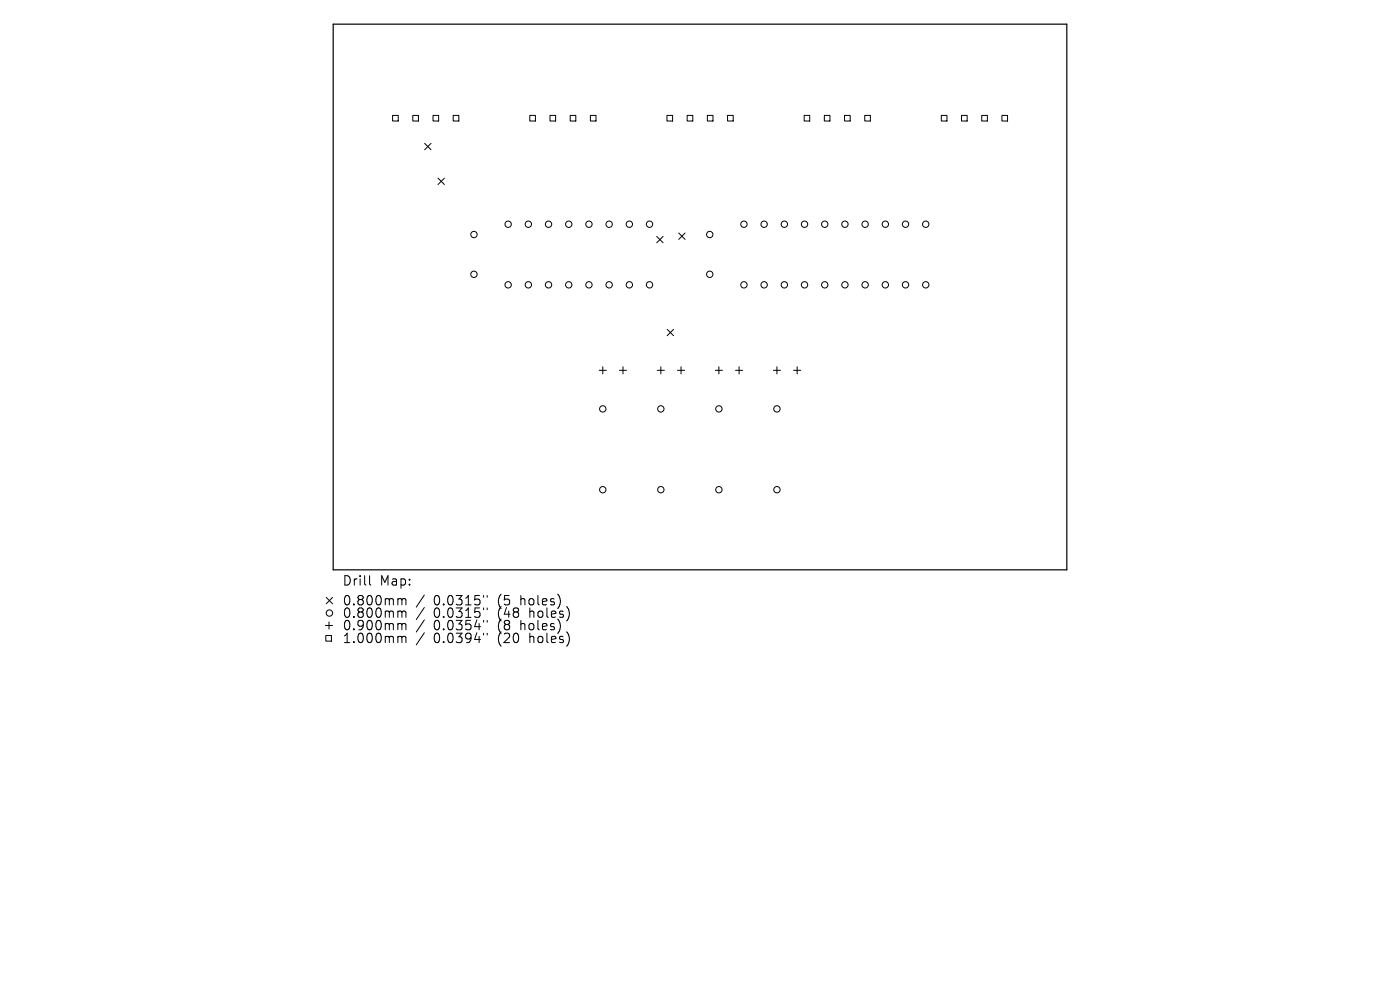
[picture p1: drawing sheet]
<svg xmlns="http://www.w3.org/2000/svg" width="297mm" height="210mm" viewBox="0 0 297 210" stroke-linecap="round" stroke-linejoin="round" font-family="sans-serif">
<defs><g id="words">
<g font-size="2.8">
<text x="72.6" y="124.5">Drill</text>
<text x="80.6" y="124.5">Map:</text>
<text x="72.6" y="128.7">0.800mm</text>
<text x="72.6" y="131.3">0.800mm</text>
<text x="92" y="128.7">0.0315&quot;</text>
<text x="92" y="131.3">0.0315&quot;</text>
<text x="105.7" y="128.7">(5</text>
<text x="105.7" y="131.3">(48</text>
<text x="110.7" y="128.7">holes)</text>
<text x="112.6" y="131.3">holes)</text>
<text x="72.6" y="134">0.900mm</text>
<text x="72.6" y="136.7">1.000mm</text>
<text x="92" y="134">0.0354&quot;</text>
<text x="92" y="136.7">0.0394&quot;</text>
<text x="105.7" y="134">(8</text>
<text x="105.7" y="136.7">(20</text>
<text x="110.7" y="134">holes)</text>
<text x="112.6" y="136.7">holes)</text>
</g>
</g></defs>
<path d="M70.7 5.1h155.6v115.8h-155.6z" fill="none" stroke="#000" stroke-width=".25"/>
<g fill="none" stroke="#000" stroke-width=".21">
<path d="M83.3 24.5h1.2v1.2h-1.2zM87.6 24.5h1.2v1.2h-1.2zM90.1 30.4l1.3 1.4M91.4 30.4l-1.3 1.4M91.9 24.5h1.2v1.2h-1.2zM92.9 37.8l1.4 1.3M94.3 37.8l-1.4 1.3M96.1 24.5h1.2v1.2h-1.2zM112.4 24.5h1.2v1.2h-1.2zM116.7 24.5h1.2v1.2h-1.2zM121 24.5h1.2v1.2h-1.2zM125.2 24.5h1.2v1.2h-1.2z"/>
<path d="M141.5 24.5h1.2v1.2h-1.2zM145.8 24.5h1.2v1.2h-1.2zM150.1 24.5h1.2v1.2h-1.2zM154.3 24.5h1.2v1.2h-1.2zM170.6 24.5h1.2v1.2h-1.2zM174.9 24.5h1.2v1.2h-1.2zM179.2 24.5h1.2v1.2h-1.2zM183.5 24.5h1.1v1.2h-1.1zM199.7 24.5h1.2v1.2h-1.2zM204 24.5h1.2v1.2h-1.2zM208.3 24.5h1.2v1.2h-1.2zM212.6 24.5h1.1v1.2h-1.1z"/>
<path d="M139.3 50.2l1.4 1.3M140.7 50.2l-1.4 1.3M144 49.4l1.3 1.4M145.3 49.4l-1.3 1.4M127.1 78.6h1.5M127.9 77.8v1.5M131.4 78.6h1.5M132.2 77.8v1.5M139.4 78.6h1.6M140.2 77.8v1.5M141.5 69.9l1.4 1.3M142.9 69.9l-1.4 1.3"/>
<path d="M143.7 78.6h1.5M144.5 77.8v1.5M151.7 78.6h1.6M152.5 77.8v1.5M156 78.6h1.6M156.8 77.8v1.5M164.1 78.6h1.5M164.8 77.8v1.5M168.3 78.6h1.6M169.1 77.8v1.5M69 132.7h1.6M69.1 134.8h1.2v1.2h-1.2z"/>
<path d="M69.2 126.7l1.4 1.4M69.8 131.9v1.5M70.6 126.7l-1.4 1.4M78.4 122.1v1.7l.3 .3M84.7 127h.3l.3 .3M84.7 129.6h.3l.3 .3M84.7 132.3h.3l.3 .3M84.7 135h.3l.3 .3M85.3 127.3l.2-.3 .5 .1 .1 1.2M85.3 127.3v1M85.3 129.9v1.1M85.3 132.6v1"/>
<path d="M85.3 135.3v1M85.3 129.9l.2-.3 .5 .1 .1 1.3M85.3 132.6l.2-.3 .5 .1 .1 1.2M85.3 135.3l.2-.3 .5 .1 .1 1.2M90 126.2l-1.7 2.6M90 128.9l-1.7 2.5M90 131.5l-1.7 2.6M90 134.2l-1.7 2.6M102.6 126.3v.4M102.6 129v.3M102.6 131.6v.4M102.6 134.3v.4"/>
<path d="M103.4 126.3v.4M103.4 129v.3M103.4 131.6v.4M103.4 134.3v.4"/>
<circle cx="100.5" cy="49.7" r=".67"/>
<circle cx="100.5" cy="58.2" r=".67"/>
<circle cx="107.8" cy="47.6" r=".67"/>
<circle cx="112.1" cy="47.6" r=".67"/>
<circle cx="116.4" cy="47.6" r=".67"/>
<circle cx="120.7" cy="47.6" r=".67"/>
<circle cx="124.9" cy="47.6" r=".67"/>
<circle cx="129.2" cy="47.6" r=".67"/>
<circle cx="133.5" cy="47.6" r=".67"/>
<circle cx="137.8" cy="47.6" r=".67"/>
<circle cx="150.6" cy="49.7" r=".67"/>
<circle cx="150.6" cy="58.2" r=".67"/>
<circle cx="157.8" cy="47.6" r=".67"/>
<circle cx="162.1" cy="47.6" r=".67"/>
<circle cx="166.4" cy="47.6" r=".67"/>
<circle cx="170.7" cy="47.6" r=".67"/>
<circle cx="175" cy="47.6" r=".67"/>
<circle cx="179.2" cy="47.6" r=".67"/>
<circle cx="183.5" cy="47.6" r=".67"/>
<circle cx="187.8" cy="47.6" r=".67"/>
<circle cx="192.1" cy="47.6" r=".67"/>
<circle cx="196.4" cy="47.6" r=".67"/>
<circle cx="107.8" cy="60.4" r=".67"/>
<circle cx="112.1" cy="60.4" r=".67"/>
<circle cx="116.4" cy="60.4" r=".67"/>
<circle cx="120.7" cy="60.4" r=".67"/>
<circle cx="124.9" cy="60.4" r=".67"/>
<circle cx="129.2" cy="60.4" r=".67"/>
<circle cx="133.5" cy="60.4" r=".67"/>
<circle cx="137.8" cy="60.4" r=".67"/>
<circle cx="157.8" cy="60.4" r=".67"/>
<circle cx="162.1" cy="60.4" r=".67"/>
<circle cx="166.4" cy="60.4" r=".67"/>
<circle cx="170.7" cy="60.4" r=".67"/>
<circle cx="175" cy="60.4" r=".67"/>
<circle cx="179.2" cy="60.4" r=".67"/>
<circle cx="183.5" cy="60.4" r=".67"/>
<circle cx="187.8" cy="60.4" r=".67"/>
<circle cx="192.1" cy="60.4" r=".67"/>
<circle cx="196.4" cy="60.4" r=".67"/>
<circle cx="127.9" cy="86.7" r=".67"/>
<circle cx="140.2" cy="86.7" r=".67"/>
<circle cx="152.5" cy="86.7" r=".67"/>
<circle cx="164.8" cy="86.7" r=".67"/>
<circle cx="127.9" cy="103.9" r=".67"/>
<circle cx="140.2" cy="103.9" r=".67"/>
<circle cx="152.5" cy="103.9" r=".67"/>
<circle cx="164.8" cy="103.9" r=".67"/>
<circle cx="69.9" cy="130" r=".67"/>
</g>
<use href="#words"/>
</svg>
